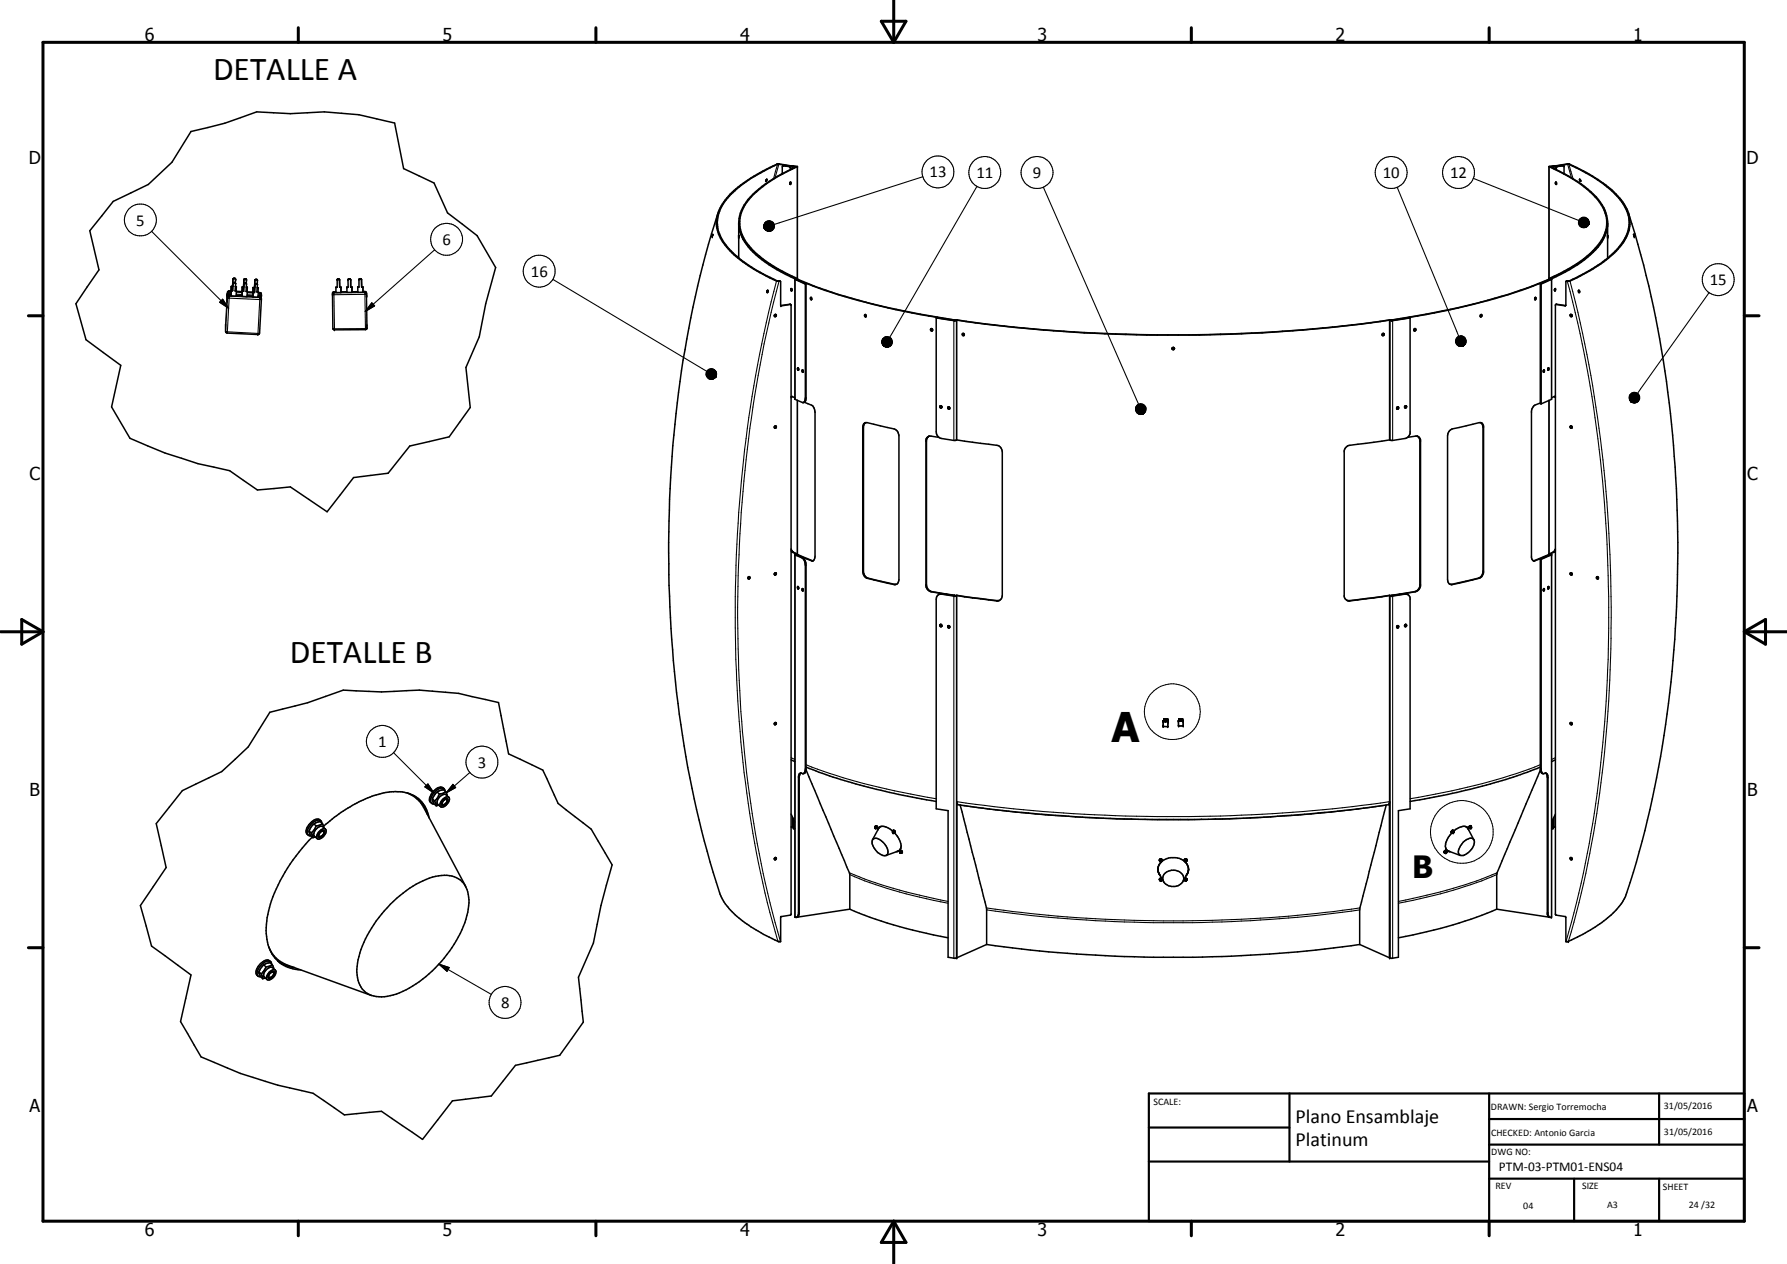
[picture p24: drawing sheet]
<svg xmlns="http://www.w3.org/2000/svg" width="420mm" height="297mm" viewBox="0 0 420 297" stroke-linecap="round" stroke-linejoin="round" font-family="sans-serif">
<defs><g id="words">
<text font-size="9.6" x="261.4" y="174.5">A</text>
<g font-size="7.9">
<text x="50.1" y="18.8">DETALLE A</text>
<text x="68.1" y="155.8">DETALLE B</text>
</g>
<text font-size="7.2" x="332" y="206.4">B</text>
<g font-size="4.7">
<text x="304.6" y="263.9">Plano Ensamblaje</text>
<text x="304.6" y="269.3">Platinum</text>
</g>
<g font-size="4.2">
<text x="34" y="9.6">6</text>
<text x="104" y="9.6">5</text>
<text x="174" y="9.6">4</text>
<text x="244" y="9.6">3</text>
<text x="314" y="9.6">2</text>
<text x="384" y="9.6">1</text>
<text x="6.8" y="38.7">D</text>
<text x="410.6" y="38.7">D</text>
<text x="7" y="112.9">C</text>
<text x="410.8" y="112.9">C</text>
<text x="7" y="187.1">B</text>
<text x="410.8" y="187.1">B</text>
<text x="7" y="261.4">A</text>
<text x="410.8" y="261.4">A</text>
<text x="34" y="290.4">6</text>
<text x="104" y="290.4">5</text>
<text x="174" y="290.4">4</text>
<text x="244" y="290.4">3</text>
<text x="314" y="290.4">2</text>
<text x="384" y="290.4">1</text>
</g>
<g font-size="3.9">
<text x="218.6" y="41.7">13</text>
<text x="229.6" y="41.8">11</text>
<text x="242.8" y="41.8">9</text>
<text x="325.1" y="41.8">10</text>
<text x="340.9" y="41.8">12</text>
<text x="32" y="53">5</text>
<text x="104" y="57.5">6</text>
<text x="124.8" y="65">16</text>
<text x="402" y="67">15</text>
<text x="88.9" y="175.5">1</text>
<text x="112.3" y="180.4">3</text>
<text x="117.8" y="236.9">8</text>
</g>
<text font-size="3.1" x="352.4" y="275.2">PTM-03-PTM01-ENS04</text>
<g font-size="2.4">
<text x="271.2" y="259.7">SCALE:</text>
<text x="350.6" y="260.8">DRAWN: Sergio Torremocha</text>
<text x="391.2" y="260.6">31/05/2016</text>
<text x="350.6" y="267">CHECKED: Antonio Garcia</text>
<text x="391.2" y="266.7">31/05/2016</text>
<text x="350.6" y="271.4">DWG NO:</text>
<text x="351.6" y="279.3">REV</text>
<text x="372" y="279.4">SIZE</text>
<text x="391" y="279.6">SHEET</text>
<text x="358.1" y="284.1">04</text>
<text x="377.9" y="283.8">A3</text>
<text x="397.1" y="283.8">24 /32</text>
</g>
</g></defs>
<g fill="none" stroke="#000" stroke-width=".35">
<path d="M184 39l-.1 1.8M184.1 38.9l1.6 .2M184.1 38.9v.1M184.1 38.9l1.7 .2M184.1 38.9l1.6 .3 .1 .6M184.1 39l1.6 .1M184.1 38.9l-.1 .1M185.7 39.1l.2 .2v.5M186 39v.1M186 39l-2.9-.4a30.7 30.7 0 0 0-12.7 8.8 8.1 8.1 0 0 0 .7 10.7 35.7 35.7 0 0 0 11.7 7.9M186 39l1.5 .1v26.5M186 39l-3.2-.5a38.2 38.2 0 0 0-11.5 7.6 10.8 10.8 0 0 0-2.5 4"/>
<path d="M186 39h.1M186.4 39l.9 .2a32.6 32.6 0 0 0-11.5 7.7 8 8 0 0 0 .6 11.4 30.5 30.5 0 0 0 10.9 7.2l-.4 .1v28.2l2 .8M186.4 39l-.7 .1M186.4 39v.5M187.5 39.2a33.2 33.2 0 0 0-10.9 7.1 8.1 8.1 0 0 0 0 12 32.3 32.3 0 0 0 10.9 7.1M364.2 39.2v26.4M364.2 39.2h.1M364.2 39.2a31.9 31.9 0 0 1 11.4 7.7 7.9 7.9 0 0 1-.5 11.4 32 32 0 0 1-10.9 7.2l.4 .1-2.4 1.1M365.3 39l-.9 .2a30 30 0 0 1 11.4 7.7 8.7 8.7 0 0 1 2.2 5.1v8.6M365.3 39l.1 .1M365.3 39v.5M365.4 39.1h.1"/>
<path d="M365.7 39l-1.5 .2M365.7 39l3.2-.5a37.7 37.7 0 0 1 11.1 7.1 9 9 0 0 1 3.1 8.5 14.6 14.6 0 0 1-6 7.5l-2.6 1.6-3.7 2.1-1.8 .8-.6-.1M365.7 39h.1M365.7 39v.1M365.7 39l2.9-.4a29.5 29.5 0 0 1 12.7 8.9 7.9 7.9 0 0 1-.7 10.6 34.8 34.8 0 0 1-11.7 7.9M366 39.1l-.2 .2v.5M367.4 38.9l.2 .1M367.6 38.9l-1.6 .3-.1 .6M367.6 38.9l-2.1 .2M367.6 38.9v.1M367.6 38.9l-1.8 .2M367.6 38.9l.1 1.9"/>
<path d="M26.6 47.3l8.3-4 5.5-5.2 4.5-7.2a79.2 79.2 0 0 0 15.5-4.6l7.9 .4 7.9-.4 8.2 .7 8.4 1.9 2.1 10.7 7.2 3.4 3.1 7 7 5.4 4.3 7.5-2.3 8.5-1.5 7.8-3.2 7.2 1.1 9.4-5 6.9-9.3 2.1-5 6.4-8.2 1-6.2 8.1-8.6-5.9-7.8 .7-6.5-4.5-7.4-1.6a99.2 99.2 0 0 1-16-6l-4.4-7.4 2.2-9.7-8.2-6.1-2.3-8.4 5.4-8-2.2-9.2zM167.6 55.1l-.2 .5 .2-.5M168.8 50.1a235.2 235.2 0 0 0-9.8 47.1 283.4 283.4 0 0 0 6 98l2 7.4a51.1 51.1 0 0 0 2.7 8.3 21.8 21.8 0 0 0 9.2 8.3l4 2 .6 .1 .1-5.9 2.2-.3 .2-.3v-143l-.3-.3-2.1 .3M168.8 50.1a8.1 8.1 0 0 0 2.1 8 34.8 34.8 0 0 0 11.8 8l.6-.1M173.7 52.3v8.3M173.7 52.5a10 10 0 0 0 4 7.4 34.5 34.5 0 0 0 9.3 5.7M180.1 42.3v.1M180.2 42.2h.1l-.3 .4zM185.7 43.3h.1M185.7 42.9l.3-.1-.2 .5M185.7 42.9v.4M185.8 43.3h.1"/>
<path d="M365.7 42.8l.3 .1-.1 .4-.2-.2zM365.9 42.9l.1 .4M371.5 42.3l.1 .1M371.6 42.6h.1M371.6 42.4v.2M371.6 42.4l-.2-.3 .2 .5M378 53.1a12.3 12.3 0 0 1-5.4 7.9 39.9 39.9 0 0 1-7.9 4.6M378 52.6a10 10 0 0 1-4 7 35.9 35.9 0 0 1-9.6 5.9l.4 .1v28.2l-2.4 1.1M382.9 50.1a259.2 259.2 0 0 1 11.6 77.4 264.1 264.1 0 0 1-10.5 77.5l-.7 2.4a13.2 13.2 0 0 1-2.1 5 29.7 29.7 0 0 1-11.7 8.5l-.8 .4h-.5l-.1-5.9-2.2-.3-.2-.2v-143.2l.2-.2 2.2 .3M384.1 55.1l.1 .3zM384.2 55.4v.2zM53.5 69.3l-.1 .1"/>
<path d="M54.3 68.4l-.8 .1-.1 1M54.3 69.4l-.8 .1-.1 1.2M54.3 69.5h.1M54.3 68.5h.1M54.4 67.3l-.1 1.2M54.4 68.3h.3M54.4 68.3l-.1 1.2M54.4 67.3l.3 .1zM54.4 68.3h.1M54.7 68.3h.1M54.8 65.6l-.1 2.7M54.8 66.5l-.1 1.8"/>
<path d="M54.9 66.5h.4M54.9 66.4l-.1 .2M54.9 66.4l.4 .1M54.9 65.4l-.1 .3M54.9 65.4v.1M54.9 65.4h.3M55.2 65.4l.2 .3-.1 .8M55.2 65.4l.2 .3M55.3 68.3h.3M55.3 67.4h.3zM55.3 66.5l.1 .2M55.4 66.7l-.1 1.7h.3"/>
<path d="M55.4 66.6v.1M55.5 69.5h1.4M55.6 68.5h1.3M55.6 68.4l-.1 1.2-1.2-.1M55.6 67.4l-.1 .9M55.6 68.3v.1M56.9 68.6v.1M56.9 69.6h.1M56.9 68.7h.1M57 67.4h.3M57 68.4l.3 .1M57 68.4l-.1 1.2"/>
<path d="M57 68.4h.3M57 67.4l-.1 1.3M57.3 68.4v.1M57.4 66.7l.2-.2 .3 .2v1.8h.3M57.4 66.6l.3-.1 .2 .2M57.4 65.7l-.1 2.7M57.4 66.6l-.1 1.9M57.5 65.6l.4 .1M57.9 66.6v-.9l-.4-.2-.1 .2-.1 1.7M57.9 67.5h.3zM58.1 69.6h1.4M58.2 68.6l1.3 .1"/>
<path d="M58.2 68.5l-.1 1.2-1.2-.1M58.2 68.5h.1M58.2 67.5l-.1 1M59.5 68.8h.1M59.5 69.7v.1M59.5 68.5l.3 .1zM59.5 67.6h.3M59.5 67.6h.1M59.5 67.6v2.2M59.5 67.6v1.1M59.8 67.6h-.3M59.9 65.9l-.1 2.7"/>
<path d="M59.9 65.9l-.1 1.7M60 65.7h.4M60 65.7l-.1 .2M60 65.7l-.1 .1M60.2 66.6l-.3 .2-.1 1.8M60.3 66.6l.2 .2-.1 1.8h.3M60.3 66.7l.2 .2M60.3 66.6l-.2 .1M60.4 65.7l.1 1M60.4 65.7h-.4M60.4 65.7l.1 .2M60.5 67.6h.2"/>
<path d="M60.7 69.7l.5 .1 .2 .2M60.7 68.7l.7 .2v1.1M60.7 68.6v1.2h-1.2M60.7 67.6v1M60.7 68.6h.1M61.4 70l-.4 8.3-.1 .3-7.5-.3-.4-.4v-1.7M79 68.6h-.6l-.2 .2 .1 8.5 .2 .2h7.4l.4-.3v-.8M79.3 67.5h-.3v1.2h1.2v-1.2h-.3M79.5 65.6l-.2 .1M79.6 65.6h.1M79.7 65.6h-.4v1.9l-.3 .1M79.7 65.6l.1 .1"/>
<path d="M79.8 65.6v.2M79.8 65.8l.1 1.7M79.9 67.5h.3M80.2 68.6h1.4M81.8 65.8l.1 1.7h-.3v1.2h1.2v-1.3h-.3M81.8 65.8h.1M81.9 65.7l.1-.1 .4 .1M82.4 65.7l.1 .1M82.5 65.8l-.1-.2-.4-.1-.2 .3M82.5 65.8v1.7h.3M84.1 68.5l-1.3 .1M84.4 67.4l-.3 .1"/>
<path d="M84.9 65.5l-.5 .2M84.9 65.5l-.5 .2v1.8h-.3M84.9 65.5l.1 2M84.9 65.6l.1 1.8M85 67.4h.3v1.3h-1.2v-1.2M85 67.5h.3M85 67.4v.1M85.3 68.5l.8 .1 .1 1M180.4 68.2a.24 .24 0 0 1 .2 .3 .24 .24 0 0 1-.3 .2zM180.5 68.4v.1M180.5 68.3v.4M182.3 73.9l.1 .3-.3 .2"/>
<path d="M183.1 66h.2M183.3 66l.2 .2v5.6M185.9 71.5l-2.4 .3M186.1 67.9l-.1-.1v.4l.1 .2 .1-.2M186.1 67.9l.1 .3M186.9 65.7l2.4 1.1M187.3 65.6h.2M187.3 65.6a146.3 146.3 0 0 0 37.2 9.6M187.3 65.6v.1M187.5 65.5l-.4 .1 2.4 1.1M187.5 65.6a124.5 124.5 0 0 0 28.9 8.2l8.1 1.4M189.3 66.8v26.7l-.1 .7-.3 .4"/>
<path d="M189.5 66.7v27l-.4 .8M189.5 66.7l-.2 .1M190.7 69.9l-.1 .4 .2 .1M190.7 69.9h.1M190.7 69.9l.1 .5M190.8 70.4h.1M203.5 73.9l-.2 .1v.3l.3 .1M203.5 73.9l.1 .5M203.5 73.9l-.1 .2 .2 .3M203.5 74.3h.1M219 77.3l.2 .4M219 77.6h.1"/>
<path d="M220.1 74.7v26.8a1.57 1.57 0 0 0 1.2 1.5l3 .5 .6-.1M220.1 74.7l4.3 .6 .5-.1a308.1 308.1 0 0 0 32.5 3.1M220.1 74.7l4.2 .7 .6-.2M224.5 75.2h.1M224.5 75.2v.1M224.9 75.2v28.2M224.9 75.2a309.1 309.1 0 0 0 32.5 3.1M226.4 78.4l-.1 .2 .3 .3M257.4 78.3l9.8 .3M294.3 78.3a402.2 402.2 0 0 1-36.9 0M294.3 78.3l-12.3 .4h-14.8M306.4 77.6l-12.1 .7"/>
<path d="M325.3 78.4v.3l-.3 .2M326.7 75.2v28.2M326.7 75.2a296.7 296.7 0 0 1-32.4 3.1M327.2 75.2h.1M327.2 75.2v.1M331.5 74.7v27.3l-.5 .7-.4 .3-3.2 .5-.7-.1M331.5 74.7l-20.5 2.4M331.5 74.7l-4.1 .7-.7-.2M332.5 77.3l.3-.1 .1 .4-.4 .1zM332.6 77.2l.2 .2-.3 .3M348.2 73.9a.27 .27 0 0 1 .2 .4 .27 .27 0 0 1-.3 .1M348.2 73.9l-.1 .1v.4"/>
<path d="M348.2 73.9l.1 .3-.2 .2M360.9 70.4h.1M361 69.9l-.1 .5M361 69.9l-.2 .2 .1 .3M361 69.9h.1M361 69.9v.5M361 70.4h.1M362.2 66.7v28.2h.2M362.2 66.7l.2 .1M362.4 66.8v28.1M364.2 65.6a142.6 142.6 0 0 1-32.8 8.9l-4.2 .7M364.2 65.6h.2"/>
<path d="M364.4 65.6v.1M364.4 65.6a142.1 142.1 0 0 1-35.1 9.3l-2.1 .3M364.8 65.7l-2.4 1.1M365.5 67.9v.3M365.6 67.9l.1-.1v.3l-.1 .3-.1-.2M365.6 67.9l-.1 .3M365.8 71.5l2.3 .3M368.4 66l-.2 .2-.1 5.6M368.4 66h.2M369.2 74h.4v.3l-.3 .1zM369.3 74v.2l.3 .2M369.3 73.9h.1"/>
<path d="M371.1 68.3l.1 .4M371.1 68.3a.24 .24 0 0 1 .3 .2 .24 .24 0 0 1-.1 .2zM186 93.2l.9 .3M186.2 93.2l-.2 .3M187.5 94.1v36.2M187.6 86.4a.25 .25 0 0 0-.1 .3 .25 .25 0 0 0 .3 .2M187.6 86.4l.1 .1M187.7 86.5l.1 .4M188.6 87l.3 .2-.1 .3-.3-.4zM188.8 87v.4M189.1 94.5l.8 .4a1.74 1.74 0 0 1 1.7 1.7v34.1l-.2 .9-.4 .2-3.7-1.5M189.1 94.5l-.3 .1"/>
<path d="M203.5 99.3l6.7 1.5a1.71 1.71 0 0 1 1.2 1.6v33.8l-.4 1-.4 .1M203.5 99.4l-.4 .3-.1 .5v34.3l.3 .8 .7 .5 6.7 1.5M203.5 99.3l-.5 .4-.2 .8v33.7a1.69 1.69 0 0 0 1.1 1.7l4.7 1.1 2 .3M203.6 99.3l-.1 .1M221.1 95.4v.4h.2M221.1 95.4h.2M221.1 95.4v.3l.3 .1M221.2 95.4l.2 .4M221.2 95.5l.1 .1M221.3 95.4h.1M221.3 95.3l-.1 .1M221.3 95.4l.1 .4"/>
<path d="M221.4 95.4v.2M221.4 95.8h-.1M223 95.6v.3l.2 .2M223.1 95.6v.3l.2 .2M223.1 95.6h-.2l-.1 .4 .4 .1M223.1 95.6l.2 .5M223.3 95.7v.2M223.3 96.1h-.1M275.5 81.9l.4 .2 .2-.1M275.7 81.7l.2-.1 .2 .2-.1 .4-.4-.2zM328.4 95.9v.2M328.4 95.8v.1"/>
<path d="M328.5 95.7v.1M328.6 95.6h.2a.28 .28 0 0 1 0 .4 .28 .28 0 0 1-.4 .1M328.6 95.6l-.2 .3M328.6 95.6l-.2 .5M328.7 95.6v.3l-.2 .2M330.3 95.8h.1M330.5 95.3l-.2 .5M330.6 95.4v.3l-.3 .1M330.7 95.4v.4h-.3M330.7 95.4h-.3l-.1 .4M348.1 99.3l.4 .4 .2 .7v33.8a1.69 1.69 0 0 1-1 1.6l-6.7 1.5M362.2 94.7l-1.6 .7-.5 1.2v34.4l.1 .4 .4 .4a5.8 5.8 0 0 0 2.7-1l1.1-.5"/>
<path d="M362.9 87v.4M363 87h.1l-.1 .5zM364 86.5l-.1 .4M364 86.5h.2v.3l-.1 .2-.2-.1M364.2 94.1v36.2M365.5 93.2l-.7 .3M365.5 93.2h.2M365.5 93.2l.2 .3M182.1 100.2h.4l-.1 .4-.3-.1zM182.3 100.1l.1 .3-.3 .2M218.5 102.5l-.5 .4-.2 .5 .1 34.3 .5 1 .6 .3 5.5 1M220.8 102.8l-2.4-.3-.5 .4-.2 .5v34.3l.3 .8 .9 .6 5.6 .9"/>
<path d="M224.9 103.4l9.4 1.2a1.54 1.54 0 0 1 1.4 1.6v33.8l-.3 .7-.5 .4M326.7 103.4l-9.6 1.3-.7 .5-.4 .7v34.3l.3 .5 .6 .4M333.2 102.5l.2 .2M333.4 102.7l.4 .7v34.6l-.5 .7-.7 .3-5.4 1M333.4 102.6l.6 .8v34.3l-.3 .8-.9 .6-5.6 .9M333.4 102.6l-.6-.1-1.9 .3M340.9 101.2l.5-.4 6.4-1.5 .6 .1 .4 .8v34.6l-.4 .7-.6 .4-4.7 1.1-2 .3a.91 .91 0 0 1-.8-1.1v-33.8zM369.3 100.1v.3l.3 .2M176.2 135.5v.3l-.3 .2M176.2 135.5l-.3 .1v.4M176.2 135.5l.1 .4-.1 .2-.3-.1M182.1 134.7h.4l-.2 .4-.3-.2z"/>
<path d="M182.3 134.6l.1 .3-.3 .2M186 129.4l.3 .4 1 .4-.4 .1M186 129l.4 .7 1.1 .5-.4 .1 1.8 .9 .4 .5 .2 .8v48.4a.76 .76 0 0 1-.3 .8 .76 .76 0 0 1-.9 0l-.4 .2-.2 .6v32.3l-.3 .7M186.9 130.3l2 1.1 .3 .6 .1 .8v47.9l-.3 1M186.9 130.3v85.2h.5M187.3 130.3l3.9 1.5M187.3 130.3v.1M187.5 137.8l.3 .2-.1 .4zM187.7 137.9l.1 .4M188.6 138.3l.3 .4-.1 .2-.3-.3zM188.8 138.4v.4M220.9 139.7l.6-.1 2.9 .4 .7-.1 9.8 1.2"/>
<path d="M220.9 139.7l-.6 .4-.2 .7v49.3l2.8 .4v34.5l1.5 .2 .5-.1M220.9 139.7h-.1M221.1 139.6l-.2 .1M221.3 139.6l3 .5 .6-.1M224.5 140h.1M224.9 140l9.4 1.2 .6-.1M224.9 140v85.1M326.7 140l-9.3 1.2-.7-.1M326.7 140v85.1M327.2 140h.1M330.4 139.6l-3 .5-.7-.1M330.6 139.6l.2 .1"/>
<path d="M330.8 139.7l-.6-.1-2.9 .4-.7-.1-9.8 1.2M330.8 139.7l.4 .2 .3 .6v49.6l-2.7 .4v34.5l-1.5 .2-.6-.1M362.2 131.4v49.3l.2 .8 .5 .3M362.2 131.4h.2M362.4 131.4v49.6a.63 .63 0 0 0 .2 .7 .63 .63 0 0 0 .8 0M362.9 138.4v.4M363 138.3l.1 .1-.1 .5zM364 137.8l.2 .2-.2 .4zM364 137.9l-.1 .4M364.2 130.2h.1M364.2 130.2l.4 .1-2.4 1.1M364.4 130.3l-3.9 1.5"/>
<path d="M364.4 130.3v.1M364.8 130.3v85.2h-.5M364.8 130.3l-2.4 1.1M365.7 129.4l-.2 .3-1.1 .5 .4 .1M365.7 129l-.4 .7-1.1 .5M369.2 134.7h.4v.4l-.4-.1zM369.3 134.6v.3l.3 .2M375.5 135.5l-.1 .2 .3 .3M375.6 135.5l-.2 .1v.3l.3 .1M375.6 135.5l.2 .2-.1 .3M221.1 146.7l-.1 .3 .1 .2h.3M221.1 146.7h.2"/>
<path d="M221.1 146.7v.4l.3 .1M221.2 146.9l.1 .1M221.3 146.7v.1M221.3 146.7l.1 .5M221.3 146.8l.1 .4M221.4 146.8v.3M223 147l-.2 .1 .1 .4 .4-.1M223 147h.1M223 147l-.1 .2 .3 .3M223.1 147l.2 .4M223.1 147v.3l.2 .1M223.3 147.1v.2"/>
<path d="M235 141.1h-.1M328.4 147.3v.1M328.5 147.1l-.1 .2M328.6 147l-.2 .3M328.6 147h.1M328.6 147l-.2 .4M328.7 147l.2 .2-.1 .3-.4-.1M328.7 147v.3l-.2 .2M330.3 146.8v.4M330.4 146.8l-.1 .1M330.4 146.7h.1M330.4 146.7v.1"/>
<path d="M330.5 146.7l-.2 .5M330.5 146.7l.2 .3v.2h-.4M330.5 146.7l.1 .4-.3 .1M182.1 170.3l.4-.2-.1-.3-.3 .2v.3M182.3 169.8l.1 .3-.2 .2M186 178.6l.9 .4M273.5 170.4v.3l1.1 .1M273.6 169.3l-.1 .4M273.6 169.5h-.1M273.6 169.3h.1M273.7 169.2l-.1 .3M273.7 169h.1"/>
<path d="M273.8 169.3h.1M273.8 169v.1M273.8 169.1v.2h.3v-.2M273.8 169.2v.3h-.2M273.8 169l-.1-.1v.4M273.8 169.5h.2M274 169.2h.1M274 169.2v.3h.6M274.1 168.9v.4h.3l.1-.3M274.1 169h.1M274.1 168.9v.1M274.1 169v.1"/>
<path d="M274.1 169v.2M274.1 169.2l.1 .3M274.4 169.2v.3M274.4 169.1h.1M274.5 168.9l.1 .4M274.5 168.9v.1M274.5 169.2l.1 .3M274.6 169.4h.1M274.6 170.7v.1M274.6 169.5h.1M274.6 169.4v1.3M277.2 169.3l-.1 .1v1.2h1.1v-.1"/>
<path d="M277.2 169v.4h.1v-.4M277.2 168.9v.1M277.2 168.9h.1M277.3 168.9v.1M277.3 169.3h.2M277.6 168.9l.1 .5h-.2zM277.7 169.2h.1M277.7 169.3h.5v.2M277.9 169.2v-.3l.2 .3M277.9 169.2v.1M278 169.2l.1 .1M365.7 178.6l-.9 .4"/>
<path d="M369.3 169.8l.2 .5M369.3 169.8l.3 .2v.3M369.3 169.8l-.1 .3 .4 .2M369.3 169.8h.1M42.9 185.8l9.2-4.5 6.3-5.8 5-8.1a124.9 124.9 0 0 0 17.3-5.2 94.4 94.4 0 0 0 17.9 0l9.2 .7 9.4 2.2 2.4 12.1 8 3.8 3.6 7.8 7.8 6.1 4.9 8.3-2.6 9.6-1.8 8.8-3.5 8.1 1.1 10.5-5.5 7.8-10.4 2.4-5.7 7.2-9.1 1.1-7.1 9.1-9.6-6.6-8.7 .8-7.4-5.1a118.2 118.2 0 0 1-26.3-8.5l-4.9-8.3 2.5-11-9.3-6.8-2.6-9.5 6.1-8.9-2.4-10.4zM72.7 195.3v.2a1.88 1.88 0 0 0 .9 1.3M72.7 195.3l.5 .4M73.2 195.7l.4 1.1M73.4 196.7a37.2 37.2 0 0 0-10.6 18.9 12.1 12.1 0 0 0 1.8 9.5 8.2 8.2 0 0 0 6.1 2.8M73.8 193.6l-.7 .8-.4 .9M73.8 193.6l.5 .5M74.2 196.7l-.6 .1"/>
<path d="M74.3 194.1l-.6 1.1-.5 .5M74.9 195.6l.4-.4a.74 .74 0 0 1 .7-.5 .74 .74 0 0 1 .7 .6 2.12 2.12 0 0 1-2 1.8 1.08 1.08 0 0 1 .2-1.5zM75 195.7l.4-.3a.5 .5 0 0 1 .7-.2 .5 .5 0 0 1 .1 .8 .96 .96 0 0 1-1.4 .6zM75.3 195.6l.7-.3a.8 .8 0 0 1-.1 1 .8 .8 0 0 1-.9 .2v-.4zM75.3 196.6h.1M75.4 192.9a1.4 1.4 0 0 0-2.1 .2 2.56 2.56 0 0 0-1.2 2.8l.4 .4M75.6 193.5a.78 .78 0 0 0-.4-.8 .78 .78 0 0 0-.8 .1 3.3 3.3 0 0 0-2.1 3.2l.4 .4h.4M75.8 193.5l.3 1M75.8 193.5l-.7 .4-.8 .2M75.8 193.5l-.5-.4-1.1 .2-.4 .3M76.5 194.9l-.7-.6a1.87 1.87 0 0 0-2.1 1.7l.1 .4 .8 .7M95.7 186.3a7.4 7.4 0 0 1 3.9 3.4l9.9 18.6"/>
<path d="M98.3 187.6l1.2 1.4 1 2.4M100.9 192.2l-.5-1.5a7.2 7.2 0 0 0-2.7-3.5 11.8 11.8 0 0 0-9.7-.3 34.9 34.9 0 0 0-11.9 7.3M101.7 187.7l.3 1.2 .6 .5M101.7 187.7l.5 .5M102.2 188.2l.4 1.2M102.8 186.1l-.4 .4-.7 1.2M102.8 186.1l.5 .5M103.2 189.2l-.6 .2M103.3 186.6l-.3 .7-.8 .9M104 188.3l.6-.5a.47 .47 0 0 1 .7 0 .47 .47 0 0 1-.1 .7 1.04 1.04 0 0 1-1.4 .6v-.5zM104.1 187.8l.4-.3a.65 .65 0 0 1 1-.2 .65 .65 0 0 1 .1 1 2.03 2.03 0 0 1-1.9 1.4l-.2-.3v-.6zM104.2 188.2l.8-.4a.82 .82 0 0 1-.1 1 .82 .82 0 0 1-.9 .2z"/>
<path d="M104.4 185.3a1.81 1.81 0 0 0-2.6 .8l-.8 1.4v.5l.1 .4 .5 .5h.5M104.7 185.9a.91 .91 0 0 0-.6-.7 .91 .91 0 0 0-1 .2l-1 .9a2.47 2.47 0 0 0-.7 2.3M104.8 186.1l-.6 .3-.9 .2M104.8 186.1l.3 .9M104.8 186.1l-.5-.5-1.5 .5M105.5 187.4l-.7-.7a1.82 1.82 0 0 0-1.9 2.3l.7 .6M186 191.3l.9 1.9M186.4 194.3l-.4 .1M186.4 194.3h.1M186.4 192.2v2.1M186.5 192.4v2.3l.2 .1M186.7 192.8v2"/>
<path d="M186.9 194.7l-.2 .1M188.3 181.7l-.4 .8v32.2l-.2 .6-.3 .3M189 181.8h-.2M189.5 180.9l10.2 24.2 .1 8.6M189.5 180.3l2.3 .8a150.8 150.8 0 0 0 28.3 7.2M205.3 197.1a1.88 1.88 0 0 1 2.3 .9 2.23 2.23 0 0 1 .9 2.9 2.31 2.31 0 0 1-2.6-1.1 2.06 2.06 0 0 1-.6-2.7zM205.8 194.4h.1M205.8 194.4v.2zM205.8 194.4h-.1l.1 .2M205.8 194.6h.1M205.8 194.4l.1 .2M205.8 194.6h.2"/>
<path d="M205.8 194.4l.1 .1M205.8 194.3l.2 .1v.3M205.8 194.3l-.1 .1M205.9 194.1l.3 .1 .1 .4M205.9 194.1l-.1 .2M205.9 194.1l.4 .3M205.9 194.5v.1M205.9 194.5l.1 .1M206 194.6h.2M206 194.3l-.2-.1 .2-.1 .3 .3M206 194.3l.2 .2M206.1 194.2l-.1 .1"/>
<path d="M206.2 194.6h.1M206.2 194.5v.1M206.3 194.4l-.1 .2M206.3 194.4l-.1 .1M206.3 194.6h-.1M206.3 194.4v.2M206.5 194.6l-.1 .4M206.6 194.6a2.02 2.02 0 0 1 2.7 .3l.6 .4M206.7 194.5l-.3 .4M206.7 194.5l-1.6 2.9M207.2 194.2l-.5 .3M209.8 195.5l.1 .1v-.1"/>
<path d="M209.8 195.5l.3 .1M209.9 195.5h.1M209.9 195.5l.2 .2M209.9 195.3v.1M210 195.5l.1 .1M210 195.2v.1M210 195.2l-.1 .1M210 195.2h.3M210 195.3l-.2 .2M210 195.3l.2 .2M210 195.2h.1M210 195.1v.1"/>
<path d="M210 195.3h.2M210 195.1l.3 .2M210 195.1l.4 .1 .1 .4M210.1 195.6l-.1 .1M210.1 195.6v.1M210.2 195.7h.1M210.2 195.5v.2M210.2 195.3v.2M210.2 195.7h-.1M210.2 195.5l.1 .1M210.3 195.2l.1 .3M210.3 195.2l-.1 .1"/>
<path d="M210.3 195.7a3.6 3.6 0 0 1 1.3 4l-.2 .2M210.3 195.2l.1 .1M210.3 195.6v.1M210.3 195.7h.1M210.3 195.3l.2 .2M210.4 195.5l-.1 .2M210.4 195.5l-.1 .1M210.4 195.6h.1M210.5 195.5v.1M210.5 195.6l-.2 .1M211.3 200l-.4 .1M211.4 199.9l-.7 .3"/>
<path d="M211.5 199.9l-3.2 1.1M211.7 200l.2 .1M211.7 200l-.1 .1M211.7 200h.2M211.7 199.9l.3 .1 .1 .4M211.8 199.1l-.4 .8M211.8 199.9l-.1 .1M211.9 199.9l.3 .3M224.9 188.5l.3 .6 13.5 1.7a368.2 368.2 0 0 0 32.2 1.8h9.9a346.4 346.4 0 0 0 45.7-3.5l.2-.4M225.1 189h.1M225.8 189.2l6.1 24.2 .1 8.6M225.8 189.2h.1"/>
<path d="M325.9 189.2h.1M325.9 189.2l-6.2 24.2v8.6M339.8 200l-.2 .2M339.8 200v.1M339.8 199.9l-.3 .5M339.9 199.4l.3 .4M340 199.9l-.2 .1M340 199.9h-.2M340 199.9h.1M340.1 200l-.3 .1M340.1 200v.1M340.1 200l-.2-.2-.2 .1-.2 .3 .1 .2"/>
<path d="M340.1 199.8l.9 .4M340.2 199.8l.1 .1M340.2 199.9l.6 .2M340.5 200l2.9 1M341.2 195.6l.1 .1M341.3 195.5l.1 .1M341.3 195.5v.2M341.3 195.2v.4M341.3 195.3l-.1 .2M341.3 195.7h.1M341.4 195.6v.1M341.4 195.7a3.7 3.7 0 0 0-1.3 3.9v.2"/>
<path d="M341.4 195.7h.1M341.4 195.2l.4 .1M341.4 195.2l-.1 .3M341.4 195.2l.1 .1M341.5 195.1h.2v.2M341.5 195.1l-.2 .1M341.5 195.3l-.1 .3M341.5 195.7h.1M341.5 195.3h.2M341.5 195.1l-.2 .2M341.6 195.7h.1M341.6 195.6l.1 .1"/>
<path d="M341.6 195.1l.1 .1M341.7 195.5l-.2 .2M341.7 195.7l.1-.1-.2 .1M341.7 195.5l-.1 .2M341.7 195.5h.1M341.7 195.3l-.3 .2 .2 .2M341.7 195.3l.1 .2M341.8 195.3l-.1 .4M341.8 195.4l-.1 .1M344 197.9a2.27 2.27 0 0 1 2.4-.8 1.79 1.79 0 0 1-.4 2.4 2.48 2.48 0 0 1-2.8 1.4l-.3-.3v-.8zM344.5 194.2a3.6 3.6 0 0 0-2.7 1.1M344.5 194.2l.2 .1"/>
<path d="M344.6 194.2l.4 .3M344.8 194.3l.3 .4 1.4 2.7M345 194.4l.2 .2M345.1 194.6l.2 .5M345.2 194.7l.1 .2M345.4 194.3v.3M345.4 194.6h.1M345.4 194.4l.2 .2M345.4 194.4l.1 .1M345.5 194.5l.1 .1M345.6 194.6l.1 .1M345.6 194.2l-.2 .2"/>
<path d="M345.6 194.2h.1M345.6 194.2l-.1 .3M345.6 194.6h.1M345.6 194.1l-.2 .2M345.7 194.1h.1M345.7 194.7h.1M345.7 194.5v.2M345.7 194l.2 .2M345.7 194l-.3 .3M345.8 194.5v.1M345.8 194.1l.1 .1M345.8 194.4v.1"/>
<path d="M345.8 194.1l-.2 .1M345.9 194.4h.1M345.9 194.2h-.3M345.9 194.3l-.3 .1v.2M345.9 194.5l-.1 .1M345.9 194.2v.1M345.9 194.3l.1 .1M345.9 194.4v.1M345.9 194.4l-.1 .1M346 194.4l-.3 .1M346 194.4l-.2 .3M362.2 180.3l-6.4 2.3-5.4 1.6a175.9 175.9 0 0 1-17.7 3.9l-1.2 .2"/>
<path d="M362.2 180.9l-10.2 24.2-.1 8.6M363.4 181.7a.96 .96 0 0 1 .6 1.1v32l.3 .7M363.4 181.7h.1M363.5 181.7l.3 1.1v32.1l.5 .7M364.8 194.7l.2 .1M365 192.8v2M365.2 194.3h.1M365.2 192.4v2.3l-.2 .1M365.3 194.3h.1M365.3 192.2v2.1M365.4 194.3l.1 .1M365.5 194.4h.2"/>
<path d="M365.7 191.3l-.9 1.9M91.8 212.5a21.9 21.9 0 0 1 11.3-6.7 5.6 5.6 0 0 1 7.2 5.7 22.6 22.6 0 0 1-5.9 13.7 26 26 0 0 1-11.9 8.6 6.7 6.7 0 0 1-7.3-1.4 9.4 9.4 0 0 1-.6-8.5 29.6 29.6 0 0 1 7.2-11.4zM182.3 201.5l.1 .3-.3 .2M187.4 215.6h-.2M199.8 213.7a107.2 107.2 0 0 0 23.1 6.7M199.8 213.7l-12.2 1.8M211.6 200.3h.1M211.6 200.2l.1 .1M211.6 200.3l.1 .1M211.6 200.2l-.1 .2h.3M211.6 200.1l.3 .2-.1 .2M211.6 200.1v.1"/>
<path d="M211.6 200.2l.2 .1M211.6 200.1l-.1 .1M211.7 200.2l-.1 .1M211.7 200.4h.1M211.7 200.3l.1 .1M211.7 200.3v.1M211.8 200.4h-.1M211.9 200.1l.1 .2M211.9 200v.1M211.9 200l.2 .2M212 200.4h-.1M212 200.3v.1"/>
<path d="M212 200.4h.1M212.1 200.2l-.1 .2M212.1 200.2l-.1 .1M212.2 200.3l-.1 .1M272.2 204.5l.1 .4M272.3 204.9l.3 .6M272.4 203.6v1.4l1.2 2.2M272.6 205.5l.2 .4M272.6 205.5l.2 .2M272.6 202.2l.1 .1M272.6 206.8h.1M272.6 206.7l.1 .2"/>
<path d="M272.6 202.1l.4-.3 .2 .5M272.7 206.9l.2-.3 .2 .3M272.7 201.9l-.1 .3M272.7 206.8l.4 .1M272.8 206.4h.3l.2 .3-.3 .4-.3-.2M272.8 202.1h.3M272.8 206.6h.3M272.8 206.5h.3M272.8 206.6l-.2 .2M272.8 206.5l-.2 .2M272.8 202v.1M272.8 206.5v.1"/>
<path d="M272.8 206.4l-.2 .4M272.8 202.1l-.2 .1M272.8 202l-.2 .1M272.8 202h.3M272.8 201.9h.3M272.8 206.4l.3 .1M272.8 206.4l-.2 .2M272.8 202.8l-.4 .6M272.8 206.8v.2M272.8 202.2h.2M272.8 202.1l-.1 .3M272.8 202.2l-.1 .2"/>
<path d="M272.9 202.4l.1-.1v.1M272.9 202.2l-.1 .2M273 206.8l-.2 .2M273 206.8v.1l-.2 .1M273 202.2v.2h-.2M273 206.8v.2h-.2M273 202.1l.1 .3M273 202.2l.1 .2M273.1 206.5l.1 .2M273.1 206.6l.1 .2M273.1 202v.1M273.1 206.5v.1"/>
<path d="M273.1 202l.1 .2M273.1 202.1l.1 .1M273.1 201.9l.2 .2M273.2 206.8l-.1 .1M273.2 202.3l-.1 .1M273.2 206.5v.1M273.2 202.4l-.2 .3M273.2 206.7v.1M273.2 202.2l-.3 .3-.2-.1M273.3 206.6v.1M273.8 205.3a2.67 2.67 0 0 1 4.5 1.1 2.58 2.58 0 0 1-2.3 2 2.58 2.58 0 0 1-2.6-1.7l.1-.9zM278.5 202.4l.5 .5 .3 .7"/>
<path d="M278.5 202.2l.1 .2M278.5 206.8l.1 .1M278.5 202.2v-.2l.4-.2 .2 .2-.1 .3M278.5 202.1l.3-.3 .3 .3M278.5 202.2v.1M278.5 206.7v.1M278.6 202.5a4 4 0 0 0-6.4 1.5l.1 .9M278.6 206.7h.4v.3l-.3 .1zM278.6 206.8h.4M278.6 202.1h.3M278.6 206.6h.3M278.6 206.6l-.1 .2"/>
<path d="M278.6 206.5l-.1 .2M278.6 206.5h.3M278.6 202v.1M278.6 206.5v.1M278.6 202.1l-.1 .1M278.6 202l-.1 .1M278.6 202h.3M278.7 202.3v.1h.2v-.1M278.7 202.1l-.1 .3 .2 .1 .2-.3M278.7 202.2v.2M278.7 206.8h.1M278.7 202.3h.1"/>
<path d="M278.7 206.8v.2M278.8 206.8v.2M278.8 202.7l.5 .9M278.8 206.8l.1 .1M278.8 202.3v.1M278.8 207h.1M278.8 206.8l.1 .2M278.8 202.2l.1 .1M278.9 206.9h.1M278.9 206.9l-.1 .1M278.9 207h-.2M278.9 202.2l-.3 .1"/>
<path d="M278.9 202.2l.1 .1M278.9 202.1l.1 .1M278.9 202l.1 .4M278.9 206.6l.1 .2M278.9 206.5l.1 .2M278.9 206.4l-.4 .1v.3M278.9 202v.1M278.9 206.5v.1M278.9 202.1h.1M278.9 206.4l.2 .1-.1 .3M278.9 206.4l.2 .2M278.9 206.4l-.4 .2"/>
<path d="M279 206.7v.2M279.1 205.5l-.2 .2M279.3 203.6l.1 .7-.1 .7-1.2 2.2M279.3 203.6l.1 1M279.4 204.6l-.2 .7M279.4 204.6l-.6 1.3M279.5 204.3l-.1 .3M339.6 200.4h.1M339.6 200.3l.1 .1M339.6 200.2v.1M339.7 200.4h.1M339.8 200.1l-.2 .1"/>
<path d="M339.9 200.3l.1 .1M340.1 200.4h-.2M340.1 200.4l-.2 .1M340.1 200.2l-.2 .1M340.1 200.1h.1M340.1 200.2v.1M340.1 200.3v.1M340.1 200.2l-.2 .1v.2M340.1 200.3h.1M340.1 200.3h-.2M340.2 200.3l-.1-.2-.3 .1 .1 .3M340.2 200.3l-.1 .1"/>
<path d="M351.9 213.7a107.2 107.2 0 0 1-23.1 6.7M351.9 213.7l12.2 1.8M369.3 201.5v.3l.3 .2M60.9 228.4l.3 1.1 .6 .5M60.9 228.4l.5 .5M61.4 228.9l.4 1.1M62 226.7l-.7 .8-.4 .9M62 226.7l.5 .5M62.4 229.9l-.6 .1M62.5 227.2l-.5 .9-.6 .8M63.2 222.5a7.1 7.1 0 0 0 4.2 4.2l19.9 7.2M63.3 228.5l.9-.6h.3a.63 .63 0 0 1 .3 1 1.67 1.67 0 0 1-2 1.3l-.1-.8z"/>
<path d="M63.4 228.8l.8-.3a.84 .84 0 0 1-.1 .9 .84 .84 0 0 1-.9 .2zM63.6 228.5l.2-.1a.48 .48 0 0 1 .7 0 .48 .48 0 0 1-.1 .7 1.04 1.04 0 0 1-1.3 .7v-.5zM63.7 226a1.64 1.64 0 0 0-2.5 .4 2.19 2.19 0 0 0-.8 2.8l.3 .2M63.9 226.6l-.1-.2a1.22 1.22 0 0 0-2 0 2.35 2.35 0 0 0-1.1 3l.6 .1M64 226.7l-.5-.5-1.5 .5M64 226.7l.3 .9M64 226.7l-.8 .4-.7 .1M64.4 228.7v.1M64.7 228l-.7-.6a1.8 1.8 0 0 0-1.9 2.2l.7 .6M65.3 225.8l1.5 .9 2.4 .7M232 222l-7.1 3.1M232 222a289.5 289.5 0 0 0 32.4 2.8l4.6 .1a354.4 354.4 0 0 0 29.5-.7 256.6 256.6 0 0 0 21.2-2.2"/>
<path d="M319.7 222l7 3.1"/>
<circle cx="182.3" cy="74.1" r=".27"/>
<circle cx="219.1" cy="77.5" r=".28"/>
<circle cx="226.5" cy="78.6" r=".27"/>
<circle cx="325.2" cy="78.6" r=".27"/>
<circle cx="369.4" cy="100.3" r=".28"/>
<circle cx="182.3" cy="201.8" r=".27"/>
<circle cx="369.4" cy="201.8" r=".27"/>
</g>
<g fill="none" stroke="#000" stroke-width=".25">
<path d="M182.8 38.6l-.9 3.4M183.1 38.6l-.9 3.2M184.3 38.9h-.1M185.7 39.1l-.1 .1M185.7 39.1h.1M185.9 39.4l-.1 .1M186.3 39.1v.5M187.5 39.2v26.2M364.2 39.2v26.2M365.4 39.1v.5M365.8 39.4l.1 .1M366 39.1h.1"/>
<path d="M366 39.1l.1 .1M367.4 38.9h.1M368.6 38.6l.9 3.2M368.9 38.6l1 3.4M35.6 54.4l18.2 18M102.2 58.7l-16.3 14.5M179.6 53l.1 .5zM179.6 53.3l.1 .2zM179.7 53.5l.2 .5zM179.7 53.5l.4 .6zM179.7 53.5l.7 .8zM179.7 53.5l.9 .9z"/>
<path d="M179.7 53.5l1.2 .9h-.3zM179.7 53.5l1.5 .9h-.3zM179.7 53.5l1.7 .7-.2 .2zM179.7 53.5l1.9 .6-.2 .1zM179.7 53.5l2.1 .4-.2 .2zM179.7 53.5l2.3 .2-.2 .2zM179.7 53.5l2.4-.1-.1 .3zM179.7 53.5l2.4-.4v.3zM179.7 53.5l2.4-.6v.2zM179.7 53.5l2.3-.9 .1 .3zM179.7 53.5l2.2-1.1 .1 .2zM179.7 53.5l2-1.3 .2 .2z"/>
<path d="M179.7 53.5l1.7-1.5 .3 .2zM179.7 52.7v.8zM179.7 53.6h2.4M179.8 52.5l-.1 1zM179.9 52.2l.3-.1-.5 1.4zM179.9 52.2l-.2 1.3zM180.2 52.1l.2-.2-.7 1.6zM180.4 51.9h.3l-1 1.6zM180.7 51.9h.2l-1.2 1.6zM180.9 51.9h.3l-1.5 1.6zM181.2 51.9l.2 .1-1.7 1.5zM217 41.5l-35 11.2"/>
<path d="M229.7 43.8l-20.5 35.4M245.3 44l22.4 51M328.5 44l14.5 35M346.4 41.9l24.8 9.9M371.1 52.2l2.4 .5-2.4-.2zM371.1 52.5l2.4 .2h-2.3zM371.1 52.6h2.4M371.2 51.9l2.3 .8-2.4-.5zM371.2 52.7h2.3l-2.2 .3zM371.2 52.9h2.3M371.3 51.7l2.2 1-2.3-.8zM371.3 53l2.2-.3-2 .5z"/>
<path d="M371.4 51.5l.2-.2 1.9 1.4zM371.4 51.5l2.1 1.2-2.2-1zM371.5 53.2l2-.5-1.8 .6zM371.6 51.3l.2-.1 1.7 1.5zM371.7 53.3l1.8-.6-1.5 .8zM371.8 51.2l.3-.1 1.4 1.6zM372 53.5l1.5-.8-1.3 .8zM372.1 51.1h.3l1.1 1.6zM372.2 53.5l1.3-.8-1 .8zM372.4 51.1h.2l.9 1.6zM372.5 53.5l1-.8-.7 .8zM372.6 51.1l.3 .1 .6 1.5z"/>
<path d="M372.8 53.5l.7-.8zM372.9 51.2l.2 .1 .4 1.4zM373.1 51.3l.2 .2 .2 1.2zM373.3 51.5l.2 1.2zM373.5 51.7v1zM373.5 52.7l-.5 .6zM373.5 52.7l-.3 .5zM373.5 52.7l-.1 .3zM373.6 51.9l-.1 .8zM373.6 52.2l-.1 .5zM51.6 71l.8-.7 1.4 2.1zM52.4 70.3l1.4 2.1-2.2-1.4z"/>
<path d="M53 77.9h.1M53 76.2h.1M53 77.9l.5 .1M53 76.2v1.7M53.5 69h.1M53.5 69l-.1 1.7 .1-.9M53.5 78l-.1 .3M53.5 78l7.2 .4M53.5 70h-.1M53.5 69.3l-.1 .2M53.5 69.1l-.5 7.1M53.5 69.8h.1"/>
<path d="M53.5 68.7h.1M53.5 69v.2l.8 .1M53.5 69.8l.4-.2 7.2 .3 .3 .2 .1 .2M53.5 70l.4 .1M53.5 69.9l-.5 8M53.5 69l.8 .1M53.5 68.7v.3M53.9 69.4h.1M53.9 68.4v1.7M53.9 70.1l7.2 .3M53.9 70.1l-.4 7.9M54.3 68.4l-.8 .1v.5"/>
<path d="M54.3 69.4l-.8 .1v.5M54.4 68.6h-.6l-.3 .2M54.8 65.6v.1M54.8 66.6v.1M55 65.4h.1M55 66.4h.1M55.1 65.4h.1M55.1 66.4h.1M55.5 69.5l1.4 .1M55.5 69.3l1.4 .1M55.5 69.1l1.4 .1M55.6 68.7h1.3"/>
<path d="M55.6 68.5l1.3 .1M57.4 65.7v.1M57.4 66.7v.1M57.6 65.5v.1M57.6 66.5h.1M57.7 65.5v.1M57.7 66.5h.1M58.1 69.6l1.4 .1M58.1 69.5l1.4 .1M58.1 68.8l1.4 .1M58.1 69.3h1.4M58.2 68.6l1.3 .1"/>
<path d="M59.9 65.9h.1M59.9 66.8v.1M60.2 65.7h.1M60.2 66.6v.1M60.3 65.7h.1M60.3 66.6v.1M60.6 78.6h.1M60.7 78.4l-.1 .2M60.7 69.7l.5 .1 .3 .3M60.7 69.6h.3M60.7 68.7h.4M60.7 68.9l.5 .1 .3 .3-.8 .1"/>
<path d="M61 78.3h.1M61 78.3l-.3 .1M61 69.6v.1M61.1 68.7h.1M61.1 68.7l-.1 .9M61.1 69.7v.7M61.1 68.7l.3 .2 .1 .2M61.1 70.4l-.4 8M61.5 70.4h-.4M61.5 69.6h-.5M78.3 77.2l.3 .1M78.5 68.6h.1"/>
<path d="M78.5 68.6l-.2 .1-.1 .3M78.5 68.6h.5M78.5 68.6v.7M78.5 69.3l.1 8M78.6 77.5h.1M78.6 77.3v.2M79.5 65.6h.1M79.6 65.6h.1M79.8 65.8h.1M81.6 68.6h-1.4M82.1 65.5v.1M82.2 65.5v.1"/>
<path d="M82.5 65.8h.1M82.8 68.6h1.3M84.7 65.5h.1M85 65.7v.1M85.3 68.5l.8 .1 .1 .3M85.8 68.5v.7M85.8 69.2l.1 8M85.8 69.2l-7.3 .1M85.9 77.2v.3M85.9 77.2l-7.3 .1M86.2 69.6h.1M86.2 68.9h.1"/>
<path d="M86.2 68.9v.8M86.2 69.1l-.3-.4-7.4 .1-.3 .2v.2l.3 .1M86.2 69.1l-.4 .1M86.2 69.1l.1 8M86.3 77.1h.1M86.3 76.4h.1M86.3 76.4v.7l-.4 .1M87.4 71.2l.7 .7-2.2 1.3zM130 65.7l36.1 21.5M182.6 66a316.7 316.7 0 0 0-8.6 106 278.9 278.9 0 0 0 3.4 26.2 228.1 228.1 0 0 0 5.5 23M183.2 66.1a312.9 312.9 0 0 0-9.5 91.3l.5 9.8a252.9 252.9 0 0 0 9.3 54.1M183.2 66h.1"/>
<path d="M183.6 71.8l.1 .1M185.7 71.5h.1M186.9 65.7v28.2M187.2 65.6v.1M187.4 65.5v.1M207.5 79.8l.4 1.6-.6-1.4zM207.6 79.5l.2-.1 .1 2zM207.6 79.5l.3 1.9-.4-1.6zM207.8 79.4l.2-.2-.1 2.2zM208 79.2l.3-.1-.4 2.3zM208.3 79.1h.3l-.7 2.3zM208.6 79.1h.2l-.9 2.3z"/>
<path d="M208.8 79.1l.3 .1-1.2 2.2zM209.1 79.2l.2 .1-1.4 2.1zM209.3 79.3l.2 .2-1.6 1.9zM209.5 79.5l.2 .3-1.8 1.6zM224.3 75.4v28.1M224.5 75.2v.1M224.9 75.3v28.1M326.8 75.3v28.1M327.2 75.2v.1M327.4 75.4v28.1M342.3 79.9l1.6 1.4-1.7-1.1zM342.3 79.7l1.6 1.6-1.6-1.4z"/>
<path d="M342.5 79.4l1.4 1.9-1.6-1.6zM342.6 79.2l.2-.1 1.1 2.2zM342.6 79.2l1.3 2.1-1.4-1.9zM342.8 79.1l.3-.1 .8 2.3zM343.1 79l.3-.1 .5 2.4zM343.4 78.9h.3l.2 2.4zM343.7 78.9l.2 .1v2.3zM343.9 79l.3 .1-.3 2.2zM344 79v2.3M344.2 79.1l.2 .2-.5 2zM344.4 79.3l.1 .2-.6 1.8zM344.5 79.5l.1 .3-.7 1.5z"/>
<path d="M344.6 79.8l.1 .2-.8 1.3zM364.3 65.5v.1M364.5 65.6v.1M364.8 65.7v28.2M366 71.5h-.1M368.1 71.8l-.1 .1M368.5 66h-.1M368.5 66.1a307.7 307.7 0 0 1 9.5 91.3 261.1 261.1 0 0 1-9.8 63.9M369.1 66a318.7 318.7 0 0 1 8.2 110.8 242.2 242.2 0 0 1-8.5 44.4M401.9 68.7l-16.9 23.8M166 87.9l2.3 .7-2.3-.4zM166 87.6l2.3 1-2.3-.7z"/>
<path d="M166 88.2l2.3 .4-2.2-.2zM166.1 87.4l2.2 1.2-2.3-1zM166.1 88.4l2.2 .2h-2zM166.2 87.2l2.1 1.4-2.2-1.2zM166.3 88.6h2l-1.9 .3zM166.4 87l.3-.2 1.6 1.8zM166.4 87l1.9 1.6-2.1-1.4zM166.4 88.9l1.9-.3-1.6 .4zM166.7 86.8l.2-.1 1.4 1.9zM166.7 89l1.6-.4-1.4 .5zM166.9 86.7h.3l1.1 1.9zM166.9 89.1l1.4-.5-1.1 .6z"/>
<path d="M167.2 86.7h.2l.9 1.9zM167.2 89.2l1.1-.6-.8 .6zM167.4 86.7h.3l.6 1.9zM167.5 89.2l.8-.6zM167.7 86.7l.2 .2 .4 1.7zM167.7 89.1l.6-.5zM167.9 86.9l.2 .1 .2 1.6zM168.1 87l.2 .2v1.4zM168.3 87.2l.1 .3-.1 1.1zM168.3 88.6l-.4 .3zM168.3 88.6l-.2 .2zM168.4 87.5l-.1 1.1z"/>
<path d="M168.5 88.1l-.2 .5zM168.5 87.8l-.2 .8zM187.5 94.1v36.1M189.5 93.5h-.2M207.3 80l.6 1.4zM207.3 80.3l.6 1.1-.6-.8zM207.3 80.6l.6 .8zM207.4 80.8l.5 .6zM207.5 81.1l.4 .3zM207.7 81.3l.2 .1zM207.9 81.4l.5 .2zM207.9 81.4l.8 .2z"/>
<path d="M207.9 81.4l1.1 .1zM207.9 81.4h1.3l-.2 .1zM207.9 81.4l1.6-.2-.3 .2zM207.9 81.4l1.7-.4-.1 .2zM207.9 81.4l1.9-.6-.2 .2zM207.9 81.4l1.9-.9v.3zM207.9 81.4l1.9-1.1v.2zM207.9 81.4l1.9-1.4v.3zM207.9 81.4l1.8-1.6 .1 .2zM267 95.9l1.7 1.4-1.7-1.1zM267 96.2l1.7 1.1-1.7-.9zM267 96.4l1.7 .9-1.6-.6z"/>
<path d="M267 95.6l1.7 1.7-1.7-1.4zM267.1 96.7l1.6 .6-1.5-.4zM267.2 95.4l1.5 1.9-1.7-1.7zM267.2 96.9l1.5 .4-1.3-.2zM267.4 95.2l.2-.2 1.1 2.3zM267.4 95.2l1.3 2.1-1.5-1.9zM267.4 97.1l1.3 .2h-1zM267.6 95h.2l.9 2.3zM267.7 97.3h1zM267.8 95l.3-.1 .6 2.4zM267.9 97.3h.8zM268.1 94.9h.3l.3 2.4z"/>
<path d="M268.2 97.4l.5-.1zM268.4 94.9l.2 .1 .1 2.3zM268.4 97.4l.3-.1zM268.6 95l.3 .1-.2 2.2zM268.7 97.3l.4-.4zM268.7 97.3l.6-.6zM268.8 95v2.3M268.9 95.1l.2 .1-.4 2.1zM269.1 95.2l.2 .3-.6 1.8zM269.3 95.5l.1 .2-.7 1.6zM269.4 96.5l-.7 .8zM269.4 95.7v.2l-.7 1.4z"/>
<path d="M269.4 96.2v.3l-.7 .8zM269.4 95.9v.3l-.7 1.1zM342.2 80.2l1.7 1.1-1.6-.9zM342.3 80.4l1.6 .9-1.6-.6zM342.3 80.7l1.6 .6-1.4-.4zM342.5 80.9l1.4 .4-1.2-.1zM342.7 81.2l1.2 .1zM342.9 81.3h1zM343.1 81.4l.8-.1zM343.4 81.4l.5-.1zM343.7 81.4l.2-.1zM343.9 81.3l.5-.3z"/>
<path d="M343.9 81.3l.6-.5zM344.7 80.6l-.8 .7zM344.7 80.3v.3l-.8 .7zM344.7 80v.3l-.8 1zM364.2 94.1v36.1M383.1 93.3l.5 1.2zM383.1 93.6l.5 .9zM383.1 93l.5 1.5zM383.1 93.8l.5 .7zM383.2 94.1l.4 .4zM383.2 92.8l.2-.2 .2 1.9zM383.2 92.8l.4 1.7-.5-1.5z"/>
<path d="M383.4 94.3l.2 .2zM383.4 92.6l.2-.2v2.1zM383.6 94.5l.5 .2zM383.6 94.5l.7 .2zM383.6 94.5l1 .2zM383.6 94.5l1.2 .1zM383.6 94.5l1.5-.1-.3 .2zM383.6 94.5l1.7-.3-.2 .2zM383.6 94.5l1.8-.5-.1 .2zM383.6 94.5l1.9-.8-.1 .3zM383.6 94.5l1.9-1v.2zM383.6 94.5l1.9-1.3v.3z"/>
<path d="M383.6 94.5l1.8-1.5 .1 .2zM383.6 92.4l.3-.1-.3 2.2zM383.9 92.3l.2-.1-.5 2.3zM384.1 92.2h.3l-.8 2.3zM384.4 92.2h.2l-1 2.3zM384.6 92.2l.3 .2-1.3 2.1zM384.9 92.4l.2 .1-1.5 2zM385.1 92.5l.2 .2-1.7 1.8zM385.3 92.7l.1 .3-1.8 1.5zM203 100.4l-.2 .1M217.8 103.6l-.1 .1M333.8 103.6l.2 .1"/>
<path d="M348.7 100.4l.1 .1M186.5 129.8h-.2M186.9 130.4v85.1M187.2 130.3v.1M187.3 130.2h.1M187.4 130.3h.1M188.8 131.1h-.2M189.3 132.8h.2M191 131.7l-.2 .1M203 134.2h-.2M204 135.8l-.1 .1M210.4 137.3l-.2 .1"/>
<path d="M217.8 137.4l-.1 .1M219 139l-.1 .1M221.5 139.6h-.2M224.5 140h.1M224.9 140v85.2M326.8 140v85.2M327.2 140h.1M330.2 139.6h.2M332.6 139l.2 .1M333.8 137.4l.2 .1M341.3 137.3l.1 .1M347.7 135.8l.1 .1"/>
<path d="M348.7 134.2h.1M360.8 131.7l.1 .1M364.3 130.3h.1M364.4 130.2h.1M364.5 130.3v.1M364.8 130.4v85.1M365.2 129.8h.1M224.3 140.1v85.1M234.5 141.1l-.2 .1M317.3 141.1l.1 .1M327.4 140.1v85.1M92.5 176.9l9.5 9.5"/>
<path d="M186 178.1l.9 .4M189.5 179.7a144.6 144.6 0 0 0 30.6 8M273.5 170.7h.1M273.5 170.4h.1M273.5 170.4v.3M273.5 169.5h.1M273.5 169.4h.1M273.5 169.4v.3M273.5 170.7h1M273.5 169.5v1.2M273.5 169.5v.9M273.5 169.3h.1"/>
<path d="M273.5 169.4l.1 .1M273.5 169.3v.1M273.6 169.5h.1M273.6 169.3h.1M273.6 169.3v.2M273.6 169.5h-.1M273.6 169.5h1M273.6 169.5l1 .1M273.6 169.5l-.1 1.2M273.8 169h.1M273.8 168.9h.1M273.8 169.4l.2 .1h-.2"/>
<path d="M274 169.3h-.2l.2 .1M274.1 169h.1M274.1 168.9h.1M274.2 169.3h.2M274.2 169.4h.2M274.2 169.5h.2M274.4 169.1h.1M274.4 169h.1M274.5 169.1h.1M274.5 168.9v.1M274.5 170.8h.1M274.5 170.7h.1"/>
<path d="M274.6 169.4h.1M274.6 169.5h.1M274.6 169.6h.1M274.6 170.7h.1M274.6 169.4v.2M274.6 169.6l-.1 1.1M277.1 169.4h.1M277.1 170.6h.1M277.1 169.5h.1M277.1 169.3h.1M277.1 169.3v.2M277.1 169.3v.1"/>
<path d="M277.1 169.4h1.1M277.1 169.5v1.1M277.2 168.9h.1M277.3 168.9h.1M277.3 169.3h.2M277.6 168.9h.1M277.7 168.9h.1M277.7 169.3h.2M277.9 168.9h.1M278 169h.1M278.1 169.3h.1M278.2 169.3h.1"/>
<path d="M278.2 169.4h.1M278.2 170.6h.1M278.2 169.3v.1M278.2 169.3v1.3M278.2 169.4l-1.1 .1M278.2 170.6h-1.1M278.2 169.5h.1M278.2 170.5h.1M278.2 169.4v1.2M362.2 179.7a141.8 141.8 0 0 1-30.7 8M365.7 178.1l-.9 .4M76.1 195.6v-.3a.92 .92 0 0 0-1 .3 .92 .92 0 0 0-.1 1h.3"/>
<path d="M99.9 184.9l.7-.7 1.4 2.2zM105.1 188.1v-.3a.96 .96 0 0 0-1 .3 .96 .96 0 0 0-.1 1h.3M106.5 184.3l.6 .8-2.2 1.2zM110.5 181.5l-5.6 4.8M186.3 192v2.3M187.7 182.8h.2M189.3 180.7h.2M205.8 194.5l.1-.1v.2M209.9 195.5l.2 .1-.1 .1M224.9 188.4a368.3 368.3 0 0 0 101.8 0M225.8 189.2a365.5 365.5 0 0 0 100.1 0M341.8 195.5h-.1v.2"/>
<path d="M345.9 194.5l-.1-.1v.2M362.2 180.7h.2M363.8 182.8h.2M365.4 192v2.3M187.7 214.5h.2M199.7 205.1a111.4 111.4 0 0 0 23.2 6.7M199.8 205.5a107.2 107.2 0 0 0 23.1 6.8M211.6 200.3l.1 .1M231.9 213.4a317 317 0 0 0 87.8 0M232 213.8a310.1 310.1 0 0 0 39.3 3h9.1a310.2 310.2 0 0 0 39.3-3M272.8 202.3l.2 .1zM272.8 206.9h.1"/>
<path d="M272.9 206.8l.1 .1v.1zM278.7 206.9h.1M278.7 206.8l.2 .1-.1 .1zM278.7 202.3l.2 .1h-.2zM340.1 200.2v.1M340.1 200.2l-.1 .2M351.9 205.5l-4.8 1.9a117.8 117.8 0 0 1-18.3 4.9M352 205.1a113.7 113.7 0 0 1-23.2 6.7M363.8 214.5h.2M64.4 228.7l-.1-.3a.98 .98 0 0 0-1.1 1.3h.2M103.2 226.6l2.4 .8-.5 .9zM103.2 226.6l12.3 7.1"/>
<circle cx="33" cy="51.7" r="3.7"/>
<circle cx="105" cy="56.2" r="3.8"/>
<circle cx="220.5" cy="40.4" r="3.7"/>
<circle cx="231.6" cy="40.5" r="3.8"/>
<circle cx="243.8" cy="40.5" r="3.8"/>
<circle cx="327.1" cy="40.5" r="3.8"/>
<circle cx="342.9" cy="40.5" r="3.8"/>
<circle cx="126.8" cy="63.7" r="3.8"/>
<circle cx="404" cy="65.7" r="3.7"/>
<circle cx="89.9" cy="174.2" r="3.8"/>
<circle cx="113.3" cy="179.1" r="3.8"/>
<circle cx="118.7" cy="235.6" r="3.7"/>
</g>
<g fill="#000">
<circle cx="187.5" cy="39.2" r=".18"/>
<circle cx="167.5" cy="55.6" r=".18"/>
<circle cx="173.7" cy="55.9" r=".18"/>
<circle cx="173.7" cy="55.3" r=".18"/>
<circle cx="180.3" cy="42.1" r=".18"/>
<circle cx="378" cy="55.9" r=".18"/>
<circle cx="378" cy="55.3" r=".18"/>
<circle cx="384.2" cy="55.6" r=".18"/>
<circle cx="53.4" cy="70.7" r=".18"/>
<circle cx="53.4" cy="69.5" r=".18"/>
<circle cx="54.4" cy="67.3" r=".18"/>
<circle cx="55.4" cy="65.7" r=".18"/>
<circle cx="57.9" cy="65.8" r=".18"/>
<circle cx="59.8" cy="68.6" r=".18"/>
<circle cx="61.5" cy="69.3" r=".18"/>
<circle cx="78.2" cy="69.2" r=".18"/>
<circle cx="81.6" cy="67.5" r=".18"/>
<circle cx="86.2" cy="69.6" r=".18"/>
<circle cx="183.6" cy="71.8" r=".18"/>
<circle cx="187.3" cy="65.6" r=".18"/>
<circle cx="224.5" cy="75.2" r=".18"/>
<circle cx="327.2" cy="75.2" r=".18"/>
<circle cx="364.4" cy="65.6" r=".18"/>
<circle cx="186.9" cy="130.3" r=".18"/>
<circle cx="187.3" cy="130.2" r=".18"/>
<circle cx="187.3" cy="130.3" r=".18"/>
<circle cx="187.5" cy="130.2" r=".18"/>
<circle cx="224.5" cy="140" r=".18"/>
<circle cx="327.2" cy="140" r=".18"/>
<circle cx="364.4" cy="130.2" r=".18"/>
<circle cx="364.4" cy="130.3" r=".18"/>
<circle cx="364.8" cy="130.3" r=".18"/>
<circle cx="273.5" cy="169.7" r=".18"/>
<circle cx="273.5" cy="169.5" r=".18"/>
<circle cx="273.6" cy="169.5" r=".18"/>
<circle cx="273.6" cy="169.3" r=".18"/>
<circle cx="273.6" cy="169.2" r=".18"/>
<circle cx="273.7" cy="169.2" r=".18"/>
<circle cx="273.7" cy="168.9" r=".18"/>
<circle cx="273.7" cy="169.3" r=".18"/>
<circle cx="273.8" cy="169" r=".18"/>
<circle cx="273.8" cy="168.9" r=".18"/>
<circle cx="273.8" cy="169.1" r=".18"/>
<circle cx="273.8" cy="169.2" r=".18"/>
<circle cx="273.8" cy="169.3" r=".18"/>
<circle cx="274" cy="169.5" r=".18"/>
<circle cx="274" cy="169.3" r=".18"/>
<circle cx="274.1" cy="169.3" r=".18"/>
<circle cx="274.1" cy="169.1" r=".18"/>
<circle cx="274.1" cy="168.9" r=".18"/>
<circle cx="274.1" cy="169" r=".18"/>
<circle cx="274.2" cy="169.2" r=".18"/>
<circle cx="274.2" cy="169.3" r=".18"/>
<circle cx="274.4" cy="169.3" r=".18"/>
<circle cx="274.4" cy="169.2" r=".18"/>
<circle cx="274.4" cy="169.4" r=".18"/>
<circle cx="274.5" cy="169" r=".18"/>
<circle cx="274.5" cy="168.9" r=".18"/>
<circle cx="274.5" cy="169.1" r=".18"/>
<circle cx="274.6" cy="169.3" r=".18"/>
<circle cx="274.6" cy="169.2" r=".18"/>
<circle cx="274.6" cy="169.6" r=".18"/>
<circle cx="274.6" cy="169.4" r=".18"/>
<circle cx="274.6" cy="169.5" r=".18"/>
<circle cx="277.1" cy="169.4" r=".18"/>
<circle cx="277.2" cy="169" r=".18"/>
<circle cx="277.2" cy="169.2" r=".18"/>
<circle cx="277.2" cy="168.9" r=".18"/>
<circle cx="277.3" cy="168.9" r=".18"/>
<circle cx="277.3" cy="169.2" r=".18"/>
<circle cx="277.5" cy="169.2" r=".18"/>
<circle cx="277.6" cy="169" r=".18"/>
<circle cx="277.7" cy="169.2" r=".18"/>
<circle cx="277.7" cy="168.9" r=".18"/>
<circle cx="277.9" cy="168.9" r=".18"/>
<circle cx="277.9" cy="169" r=".18"/>
<circle cx="278.1" cy="169.3" r=".18"/>
<circle cx="278.2" cy="169.3" r=".18"/>
<circle cx="278.2" cy="169.4" r=".18"/>
<circle cx="205.8" cy="194.5" r=".18"/>
<circle cx="205.9" cy="194.6" r=".18"/>
<circle cx="210" cy="195.7" r=".18"/>
<circle cx="341.7" cy="195.7" r=".18"/>
<circle cx="341.8" cy="195.5" r=".18"/>
<circle cx="345.8" cy="194.6" r=".18"/>
<circle cx="345.9" cy="194.4" r=".18"/>
<circle cx="345.9" cy="194.5" r=".18"/>
<circle cx="211.6" cy="200.3" r=".18"/>
<circle cx="272.6" cy="202.1" r=".18"/>
<circle cx="273.3" cy="202.1" r=".18"/>
<circle cx="278.5" cy="202.1" r=".18"/>
<circle cx="279.1" cy="202.1" r=".18"/>
<circle cx="339.9" cy="200.4" r=".18"/>
<circle cx="340.1" cy="200.3" r=".18"/>
<circle cx="364.8" cy="215.5" r=".18"/>
<circle cx="224.9" cy="225.1" r=".18"/>
<circle cx="326.7" cy="225.1" r=".18"/>
<circle cx="368.8" cy="221.2" r=".18"/>
</g>
<g fill="none" stroke="#000" stroke-width=".71">
<path d="M10.1 9.9h400v277.1h-400zM70.1 6.5v3.4M140.1 6.5v3.4M207.2 5h5.8l-2.9 4.9zM210.1 0v9.9M280.1 6.5v3.4M350.1 6.5v3.4M6.7 74.2h3.4M410.1 74.2h3.5M.1 148.5h10M5.1 145.6l5 2.9-5 2.9zM410.1 148.5h10"/>
<path d="M410.1 148.5l5-2.9v5.8zM6.7 222.7h3.4M410.1 222.7h3.5M70.1 287v3.4M140.1 287v3.4M210.1 287v10M210.1 287l2.9 5h-5.8zM280.1 287v3.4M350.1 287v3.4"/>
</g>
<path d="M270.1 257h140v30h-140zM303.2 257v16M350.1 257v30M390.1 257v12M270.1 265h33.1M270.1 273h80M350.1 277h60M350.1 269h60M350.1 263h60M370.1 277v10M390.1 277v10" fill="none" stroke="#000" stroke-width=".51"/>
<g fill="none" stroke="#000" stroke-width=".24">
<path d="M207.9 79.2v2.2M166.1 88.5h2.2M383.5 92.4v2.1"/>
<circle cx="275.6" cy="167.3" r="6.6"/>
<circle cx="343.7" cy="195.5" r="7.4"/>
</g>
<g fill="#000">
<path d="M179.7 53.5l.2 .5zM179.7 53.5l.4 .6zM179.7 53.5l.7 .8zM179.7 53.5l.9 .9zM179.7 53.5l1.2 .9h-.3zM179.7 53.5l1.5 .9h-.3zM179.7 53.5l1.7 .7-.2 .2zM179.7 53.5l1.9 .6-.2 .1zM179.7 53.5l2.1 .4-.2 .2zM179.7 53.5l2.4-.6v.2zM179.7 53.5l2.3-.9 .1 .3zM179.7 53.5l2.2-1.1 .1 .2z"/>
<path d="M179.7 53.5l2-1.3 .2 .2zM179.7 53.5l1.7-1.5 .3 .2zM181.2 51.9l.2 .1-1.7 1.5zM180.9 51.9h.3l-1.5 1.6zM180.7 51.9h.2l-1.2 1.6zM180.4 51.9h.3l-1 1.6zM180.2 52.1l.2-.2-.7 1.6zM179.9 52.2l.3-.1-.5 1.4zM179.9 52.2l-.2 1.3zM179.8 52.5l-.1 1zM179.7 52.7v.8zM179.6 53l.1 .5z"/>
<path d="M179.6 53.3l.1 .2zM373.6 52.2l-.1 .5zM373.6 51.9l-.1 .8zM373.5 51.7v1zM373.3 51.5l.2 1.2zM373.1 51.3l.2 .2 .2 1.2zM372.9 51.2l.2 .1 .4 1.4zM372.6 51.1l.3 .1 .6 1.5zM372.4 51.1h.2l.9 1.6zM372.1 51.1h.3l1.1 1.6zM371.8 51.2l.3-.1 1.4 1.6zM371.6 51.3l.2-.1 1.7 1.5z"/>
<path d="M371.4 51.5l.2-.2 1.9 1.4zM371.4 51.5l2.1 1.2-2.2-1zM371.3 51.7l2.2 1-2.3-.8zM371.2 51.9l2.3 .8-2.4-.5zM371.1 52.2l2.4 .5-2.4-.2zM371.3 53l2.2-.3-2 .5zM371.5 53.2l2-.5-1.8 .6zM371.7 53.3l1.8-.6-1.5 .8zM372 53.5l1.5-.8-1.3 .8zM372.2 53.5l1.3-.8-1 .8zM372.5 53.5l1-.8-.7 .8zM372.8 53.5l.7-.8z"/>
<path d="M373.5 52.7l-.5 .6zM373.5 52.7l-.3 .5zM373.5 52.7l-.1 .3zM52.4 70.3l1.4 2.1-2.2-1.4zM87.4 71.2l.7 .7-2.2 1.3zM168.5 88.1l-.2 .5zM168.5 87.8l-.2 .8zM168.4 87.5l-.1 1.1zM168.3 87.2l.1 .3-.1 1.1zM168.1 87l.2 .2v1.4zM167.9 86.9l.2 .1 .2 1.6zM167.7 86.7l.2 .2 .4 1.7z"/>
<path d="M167.4 86.7h.3l.6 1.9zM167.2 86.7h.2l.9 1.9zM166.9 86.7h.3l1.1 1.9zM166.7 86.8l.2-.1 1.4 1.9zM166.4 87l.3-.2 1.6 1.8zM166.4 87l1.9 1.6-2.1-1.4zM166.2 87.2l2.1 1.4-2.2-1.2zM166.1 87.4l2.2 1.2-2.3-1zM166 87.6l2.3 1-2.3-.7zM166 87.9l2.3 .7-2.3-.4zM166.4 88.9l1.9-.3-1.6 .4zM166.7 89l1.6-.4-1.4 .5z"/>
<path d="M166.9 89.1l1.4-.5-1.1 .6zM167.2 89.2l1.1-.6-.8 .6zM167.5 89.2l.8-.6zM167.7 89.1l.6-.5zM168.3 88.6l-.4 .3zM168.3 88.6l-.2 .2zM207.9 81.4l.5 .2zM207.9 81.4l.8 .2zM207.9 81.4l1.1 .1zM207.9 81.4h1.3l-.2 .1zM207.9 81.4l1.6-.2-.3 .2zM207.9 81.4l1.7-.4-.1 .2z"/>
<path d="M207.9 81.4l1.9-.6-.2 .2zM207.9 81.4l1.9-.9v.3zM207.9 81.4l1.9-1.1v.2zM207.9 81.4l1.9-1.4v.3zM207.9 81.4l1.8-1.6 .1 .2zM209.5 79.5l.2 .3-1.8 1.6zM209.3 79.3l.2 .2-1.6 1.9zM209.1 79.2l.2 .1-1.4 2.1zM208.8 79.1l.3 .1-1.2 2.2zM208.6 79.1h.2l-.9 2.3zM208.3 79.1h.3l-.7 2.3zM207.6 79.5l.3 1.9-.4-1.6z"/>
<path d="M207.5 79.8l.4 1.6-.6-1.4zM207.3 80l.6 1.4zM207.3 80.3l.6 1.1-.6-.8zM207.3 80.6l.6 .8zM207.4 80.8l.5 .6zM207.5 81.1l.4 .3zM207.7 81.3l.2 .1zM268.7 97.3l.4-.4zM268.7 97.3l.6-.6zM269.4 96.5l-.7 .8zM269.4 96.2v.3l-.7 .8zM269.4 95.9v.3l-.7 1.1z"/>
<path d="M269.4 95.7v.2l-.7 1.4zM269.3 95.5l.1 .2-.7 1.6zM269.1 95.2l.2 .3-.6 1.8zM268.1 94.9h.3l.3 2.4zM267.8 95l.3-.1 .6 2.4zM267.6 95h.2l.9 2.3zM267.4 95.2l.2-.2 1.1 2.3zM267.4 95.2l1.3 2.1-1.5-1.9zM267.2 95.4l1.5 1.9-1.7-1.7zM267 95.6l1.7 1.7-1.7-1.4zM267 95.9l1.7 1.4-1.7-1.1zM267 96.2l1.7 1.1-1.7-.9z"/>
<path d="M267 96.4l1.7 .9-1.6-.6zM267.1 96.7l1.6 .6-1.5-.4zM267.2 96.9l1.5 .4-1.3-.2zM267.4 97.1l1.3 .2h-1zM267.7 97.3h1zM267.9 97.3h.8zM268.2 97.4l.5-.1zM268.4 97.4l.3-.1zM343.9 81.3l.5-.3zM343.9 81.3l.6-.5zM344.7 80.6l-.8 .7zM344.7 80.3v.3l-.8 .7z"/>
<path d="M344.7 80v.3l-.8 1zM344.6 79.8l.1 .2-.8 1.3zM344.5 79.5l.1 .3-.7 1.5zM344.4 79.3l.1 .2-.6 1.8zM343.4 78.9h.3l.2 2.4zM343.1 79l.3-.1 .5 2.4zM342.8 79.1l.3-.1 .8 2.3zM342.6 79.2l.2-.1 1.1 2.2zM342.6 79.2l1.3 2.1-1.4-1.9zM342.5 79.4l1.4 1.9-1.6-1.6zM342.3 79.7l1.6 1.6-1.6-1.4zM342.3 79.9l1.6 1.4-1.7-1.1z"/>
<path d="M342.2 80.2l1.7 1.1-1.6-.9zM342.3 80.4l1.6 .9-1.6-.6zM342.3 80.7l1.6 .6-1.4-.4zM342.5 80.9l1.4 .4-1.2-.1zM342.7 81.2l1.2 .1zM342.9 81.3h1zM343.1 81.4l.8-.1zM343.4 81.4l.5-.1zM343.7 81.4l.2-.1zM383.6 94.5l.5 .2zM383.6 94.5l.7 .2zM383.6 94.5l1 .2z"/>
<path d="M383.6 94.5l1.2 .1zM383.6 94.5l1.5-.1-.3 .2zM383.6 94.5l1.7-.3-.2 .2zM383.6 94.5l1.8-.5-.1 .2zM383.6 94.5l1.9-.8-.1 .3zM383.6 94.5l1.9-1v.2zM383.6 94.5l1.9-1.3v.3zM383.6 94.5l1.8-1.5 .1 .2zM385.3 92.7l.1 .3-1.8 1.5zM385.1 92.5l.2 .2-1.7 1.8zM384.9 92.4l.2 .1-1.5 2zM384.6 92.2l.3 .2-1.3 2.1z"/>
<path d="M384.4 92.2h.2l-1 2.3zM384.1 92.2h.3l-.8 2.3zM383.9 92.3l.2-.1-.5 2.3zM383.2 92.8l.2-.2 .2 1.9zM383.2 92.8l.4 1.7-.5-1.5zM383.1 93l.5 1.5zM383.1 93.3l.5 1.2zM383.1 93.6l.5 .9zM383.1 93.8l.5 .7zM383.2 94.1l.4 .4zM383.4 94.3l.2 .2zM99.9 184.9l.7-.7 1.4 2.2z"/>
<path d="M106.5 184.3l.6 .8-2.2 1.2zM103.2 226.6l2.4 .8-.5 .9z"/>
</g>
<path d="M179.7 53.7h2.3M179.7 53.3h2.4M166 88.4h2.3M268.9 95.1v2.2" fill="none" stroke="#000" stroke-width=".38"/>
<path d="M343.8 78.9v2.4M166.3 88.7h2M268.5 94.9v2.4M383.7 92.3v2.2" fill="none" stroke="#000" stroke-width=".3"/>
<path d="M207.8 79.4v2M208.1 79.1v2.3" fill="none" stroke="#000" stroke-width=".34"/>
<path d="M344.2 79.1v2.2" fill="none" stroke="#000" stroke-width=".42"/>
<use href="#words"/>
</svg>
